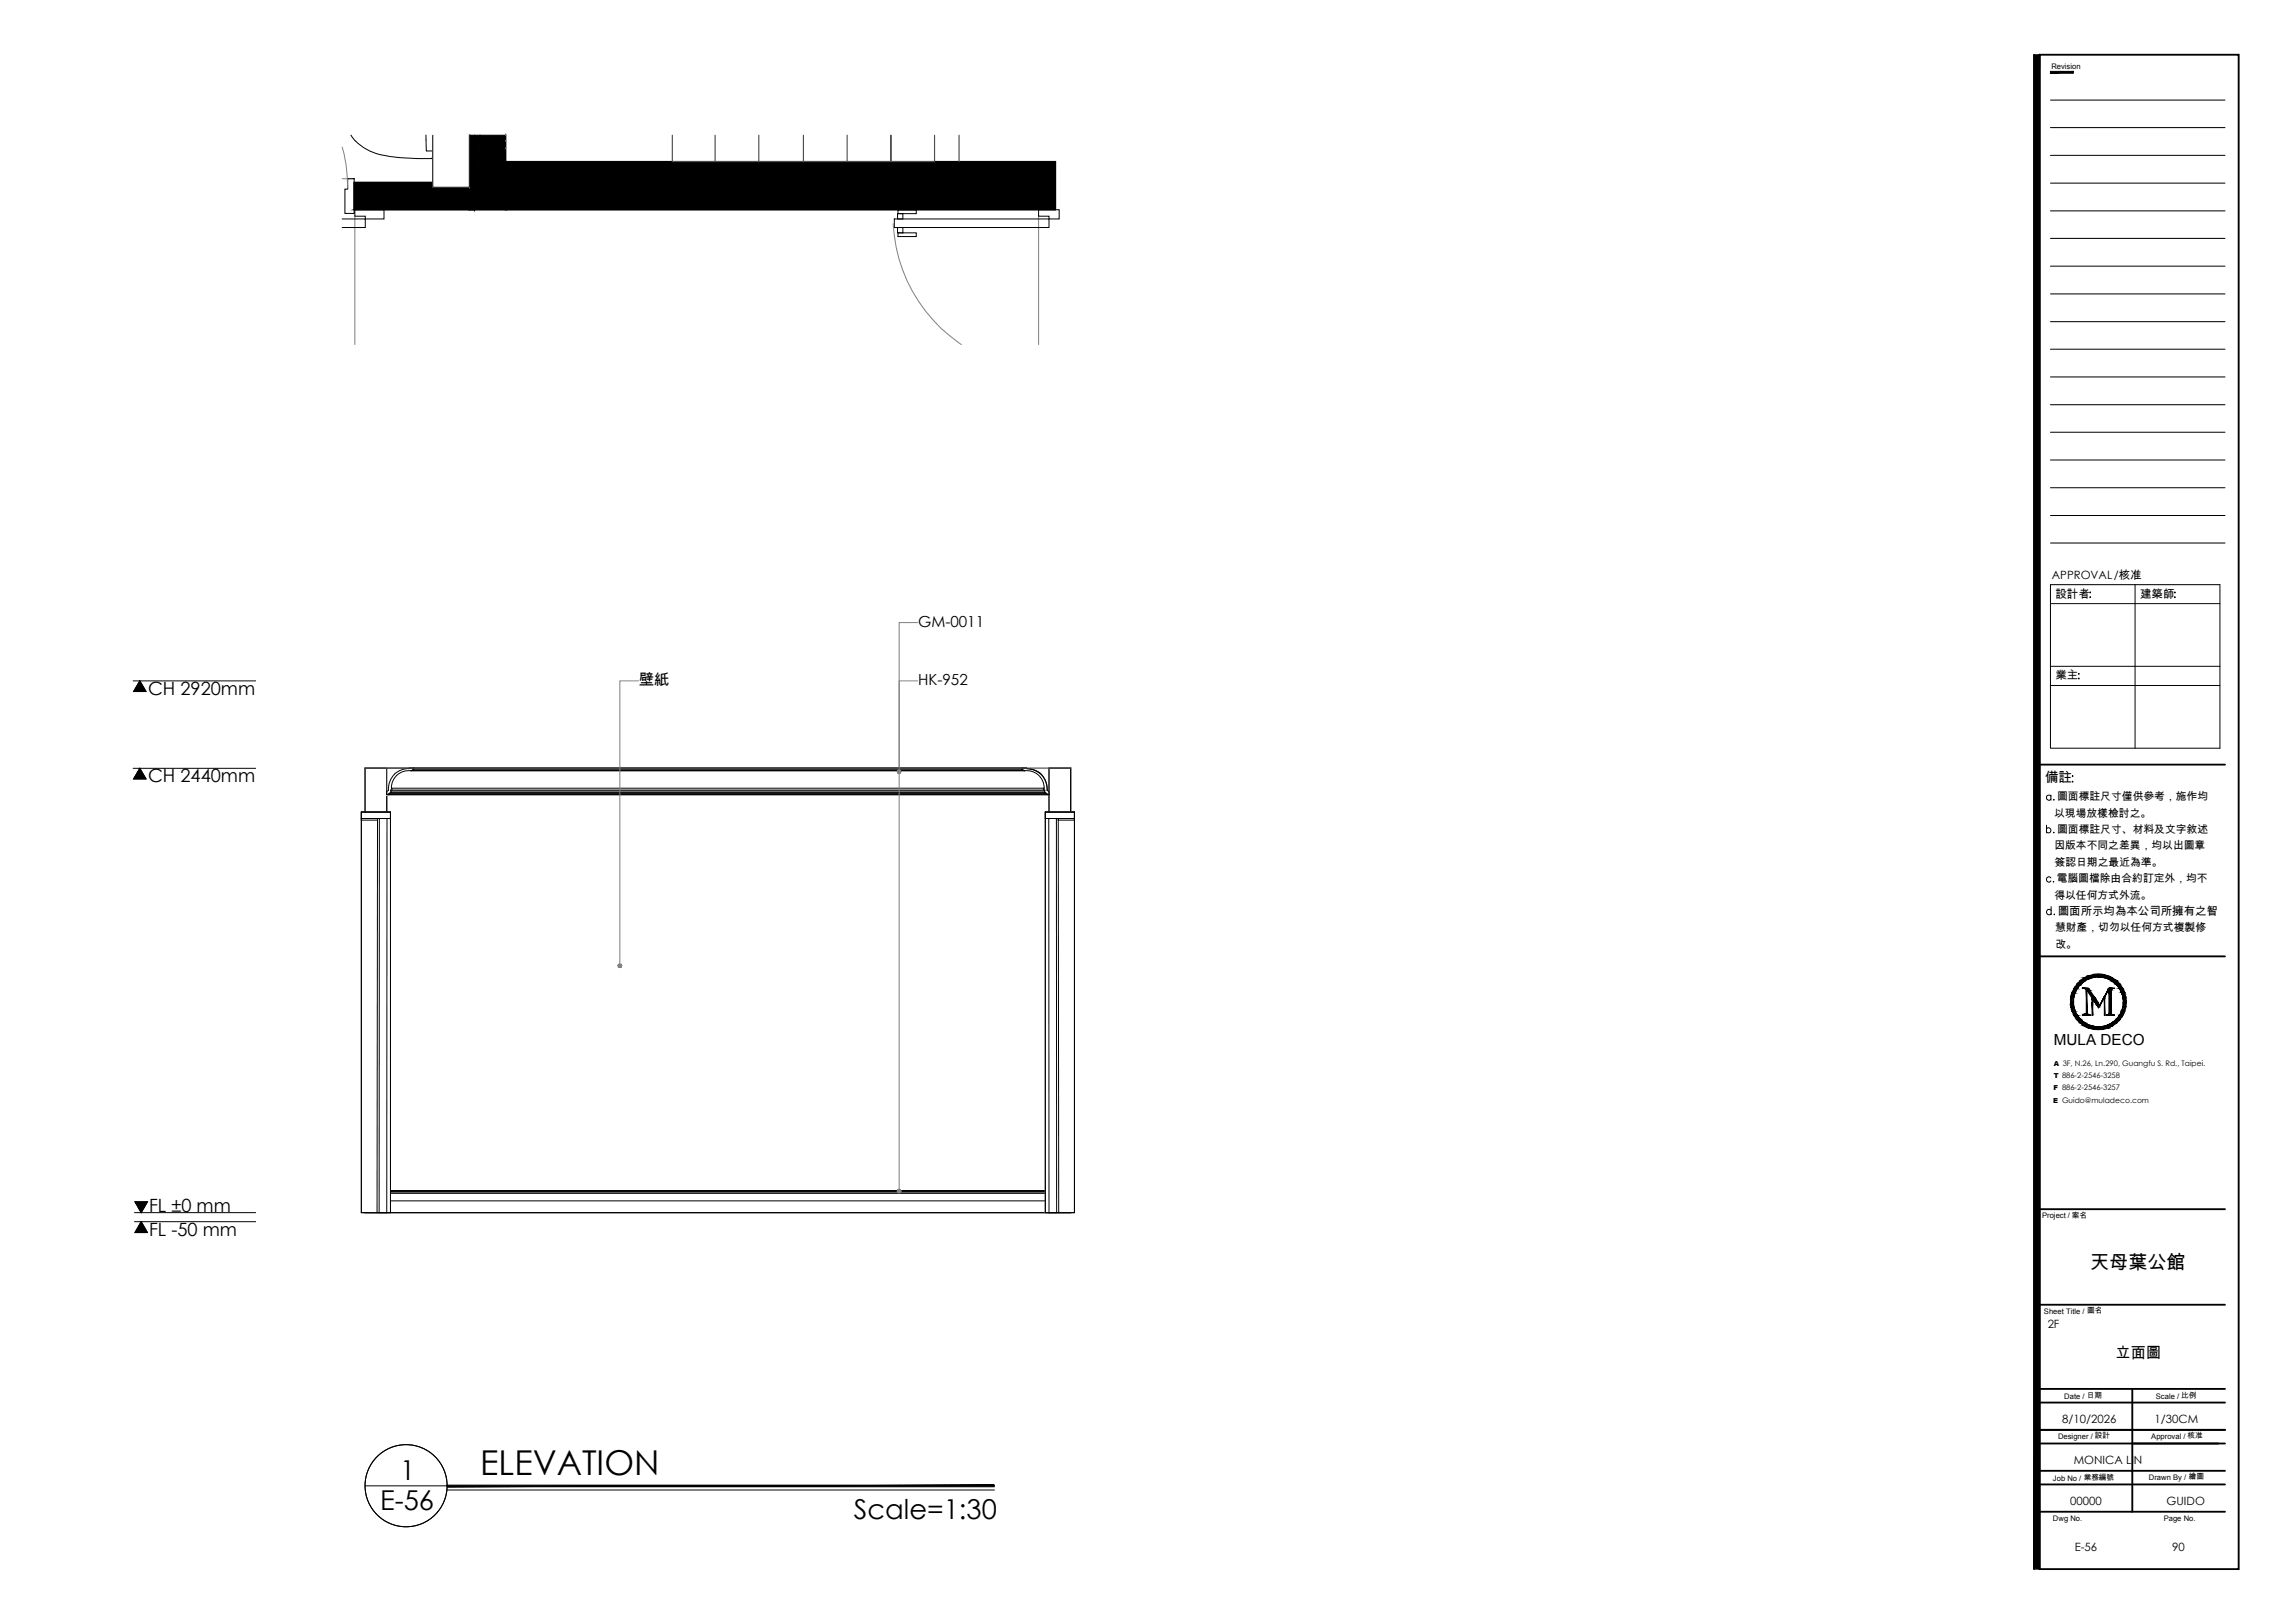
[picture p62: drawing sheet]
<svg xmlns="http://www.w3.org/2000/svg" width="420mm" height="297mm" viewBox="0 0 420 297" stroke-linecap="round" stroke-linejoin="round" font-family="sans-serif">
<defs><g id="words">
<text font-size="6.3" x="87.9" y="269.9">ELEVATION</text>
<g font-size="5">
<text x="73.3" y="270.9">1</text>
<text x="69.6" y="276.3">E-56</text>
<text x="156.3" y="278">Scale=1:30</text>
</g>
<text font-size="3.5" x="382.7" y="232.3">天母葉公館</text>
<g font-size="3.3">
<text x="27.1" y="127.1">CH 2920mm</text>
<text x="27.1" y="143.1">CH 2440mm</text>
<text x="27.3" y="221.7">FL ±0 mm</text>
<text x="27.3" y="226.2">FL -50 mm</text>
</g>
<g font-size="2.8">
<text x="168.1" y="114.7">GM-0011</text>
<text x="117" y="125.3">壁紙</text>
<text x="168.1" y="125.3">HK-952</text>
<text x="376" y="191.3">MULA DECO</text>
<text x="387.3" y="248.5">立面圖</text>
</g>
<text font-size="2.5" x="374.4" y="143.2">備註</text>
<g font-size="2.1">
<text x="375.7" y="106">APPROVAL/核准</text>
<text x="376.3" y="109.4">設計者</text>
<text x="391.8" y="109.4">建築師</text>
<text x="376.3" y="124.3">業主</text>
<text x="376.8" y="167.4">圖面所示均為本公司所擁有之智</text>
<text x="374.9" y="243.1">2F</text>
<text x="377.6" y="260.4">8/10/2026</text>
<text x="394.4" y="260.4">1/30CM</text>
<text x="379.7" y="267.9">MONICA LIN</text>
<text x="379" y="275.4">00000</text>
<text x="396.6" y="275.4">GUIDO</text>
<text x="379.8" y="283.8">E-56</text>
<text x="397.7" y="283.8">90</text>
</g>
<g font-size="2">
<text x="376.1" y="149.5">以現場放樣檢討之。</text>
<text x="376.6" y="146.5">圖面標註尺寸僅供參考，施作均</text>
<text x="376.1" y="155.4">因版本不同之差異，均以出圖章</text>
<text x="376.6" y="152.4">圖面標註尺寸、材料及文字敘述</text>
<text x="376.2" y="158.4">簽認日期之最近為準。</text>
<text x="376.5" y="161.4">電腦圖檔除由合約訂定外，均不</text>
<text x="376.1" y="164.5">得以任何方式外流。</text>
<text x="376.2" y="170.4">慧財產，切勿以任何方式複製修</text>
<text x="376.3" y="173.4">改。</text>
</g>
<g font-size="1.4">
<text x="375.6" y="12.6">Revision</text>
<text x="373.9" y="222.9">Project / 案名</text>
<text x="374.2" y="240.4">Sheet Title / 圖名</text>
<text x="377.9" y="256.1">Date / 日期</text>
<text x="394.7" y="256.1">Scale / 比例</text>
<text x="376.8" y="263.4">Designer / 設計</text>
<text x="393.9" y="263.4">Approval / 核准</text>
<text x="375.9" y="271">Job No / 業務編號</text>
<text x="393.4" y="270.8">Drawn By / 繪圖</text>
<text x="375.9" y="278.3">Dwg No.</text>
<text x="396.1" y="278.3">Page No.</text>
</g>
<g font-size="1.3">
<text x="376" y="197.3">T 886-2-2546-3258</text>
<text x="376" y="195.1">A 3F, N.26, Ln.290, Guangfu S. Rd., Taipei.</text>
<text x="375.9" y="201.8">E Guido@muladeco.com</text>
<text x="375.9" y="199.5">F 886-2-2546-3257</text>
</g>
</g></defs>
<!-- layer: I-ELEV-TEXT -->
<path d="M24.4 124.6h22.4M25.6 124.6l1.1 2h-2.2zM24.4 140.6h22.4M25.6 140.6l1.1 2h-2.2zM24.7 219.9h2.3l-1.1 2zM24.6 221.9h22.2M24.6 223.6h22.2M25.9 223.6l1.1 2h-2.3z" fill="none" stroke="#000" stroke-width=".18"/>
<path d="M25.6 124.6l1.1 2h-2.2zM25.6 140.6l1.1 2h-2.2zM24.7 219.9h2.3l-1.1 2zM25.9 223.6l1.1 2h-2.3z" fill="#000" stroke="#000" stroke-width=".18"/>
<!-- layer: I-WALL -->
<path d="M85.9 38.4v-5h-21.1v5h22.1M85.9 24.8v13.6h6.7v-13.6M92.6 36.6v-7h100.6v8.8h-100.6" fill="none" stroke="#000" stroke-width=".25"/>
<!-- layer: I-WALL-HATCH -->
<g fill="#000" stroke="#000" stroke-width=".18">
<path d="M85.9 24.8h.2l-.2 13.6zM86.9 24.8h1l-1 13.6z"/>
<path d="M64.8 33.4v5l21.1-5zM64.8 38.4l21.1-5v5z"/>
<path d="M86.9 24.8v13.6h-1zM86.1 24.8l-.2 13.6 1-13.6z"/>
<path d="M92.6 29.6v8.8l100.6-8.8zM92.6 38.4l100.6-8.8v8.8z"/>
<path d="M92.6 24.8v13.6h-5.7zM87.9 24.8l-1 13.6 5.7-13.6z"/>
</g>
<!-- layer: WALL1 -->
<path d="M92.6 27.2h.1M92.6 25.9h.1M92.6 24.8h.1" fill="none" stroke="#808080" stroke-width=".18"/>
<!-- layer: I-FL-STAIR -->
<path d="M123.1 24.8v4.8h48v-4.8M130.9 24.8v4.8M138.9 24.8v4.8M147.1 24.8v4.8M155.1 24.8v4.8M163.1 24.8v4.8v-4.8M175.6 24.8v4.8" fill="none" stroke="#4c4c4c" stroke-width=".21"/>
<!-- layer: WALL -->
<path d="M62.6 32.7h2.2M65 39.6v23.5M190.1 39.6v23.5" fill="none" stroke="#808080" stroke-width=".18"/>
<!-- layer: I-DOOR -->
<path d="M63.7 32.7h1.1v6.4h-1.7v-4.5h.6zM65 38.4h5.3v1.7h-3.4v-.5h-1.9zM164.3 39.1h1v1h-1zM164.4 38.4h3.4v.7h-3.4zM190.1 38.4h3.8v1.7h-1.8v-.5h-2zM62.6 40.1h4.3v1.5h-4.3M163.7 40.1h28.4v1.5h-28.4zM164.3 41.6h1v1h-1zM164.4 42.6h3.4v.7h-3.4z" fill="none" stroke="#000" stroke-width=".18"/>
<path d="M62.6 26.9a25.8 25.8 0 0 1 1.1 7.5M163.5 41a28.3 28.3 0 0 0 12.5 22.1" fill="none" stroke="#808080" stroke-width=".18"/>
<!-- layer: I-P-FIXT -->
<g fill="none" stroke="#000" stroke-width=".18">
<path d="M64.3 24.7a8.5 8.5 0 0 0 5.3 3.6 45.8 45.8 0 0 0 9.6 .7M78 24.7l.1 2.9h1.5M79.1 29h.1M79.2 24.8v9.5h6.7v-9.5v2.6M79.3 29h-.1M79.4 27.6h-.1M79.4 27.6h.1M79.5 24.8l-.1 2.8M79.6 27.6v.1M79.6 28.9l.1 .1M79.7 27.7v1.2M84.2 28.8h-.3"/>
<path d="M84.2 28.8h.6M84.3 28.7h.1M84.3 28.8l-5 .2M84.3 28.8h.1M84.6 28.7h-.3M84.6 28.7h.2M84.7 28.7h.1M84.8 28.7l-.5 .1M84.8 28.7h.1M85.9 27.4a1.33 1.33 0 0 1-1.1 1.3"/>
</g>
<path d="M79.2 24.8l6.7 9.5v-9.5zM79.2 24.8l6.7 9.5h-6.7z" fill="#fff" stroke="#fff" stroke-width=".18"/>
<!-- layer: I-ELEV1 -->
<path d="M66.8 140.6h4v81.3h-4zM192.1 140.6h3.9v81.3h-3.9z" fill="none" stroke="#000" stroke-width=".25"/>
<!-- layer: I-ELEV4 -->
<path d="M66.8 221.9h129.2" fill="none" stroke="#000" stroke-width=".18"/>
<!-- layer: I-ELEV252 -->
<g fill="none" stroke="#fff" stroke-width=".18">
<path d="M66.2 148.6v73.3M188.1 140.7l-117.3 4.7M188.2 140.7l-117.4 4.7M188.2 140.7l-117.4 4.7 117.5-4.7M188.3 140.7l-117.5 4.7M188.4 140.7l-117.6 4.7 117.7-4.7M188.5 140.7l-117.7 4.7M188.6 140.7l-117.8 4.7 117.8-4.7M188.7 140.7l-117.9 4.7 117.9-4.7M188.7 140.8l-117.9 4.6 118-4.6M188.8 140.8l-118 4.6M188.9 140.8l-118.1 4.6 118.2-4.6-118.2 4.6"/>
<path d="M189 140.8l-118.2 4.6 118.3-4.5M189.1 140.9l-118.3 4.5 118.4-4.5M189.3 140.9l-118.5 4.5M189.3 141l-118.5 4.4 118.6-4.4M189.4 141l-118.6 4.4 118.8-4.4M189.6 141l-118.8 4.4 118.8-4.3M189.7 141.1l-118.9 4.3 118.9-4.3M189.7 141.1l-118.9 4.3 119-4.3M189.8 141.2l-119 4.2 119.1-4.2M189.9 141.2l-119.1 4.2 119.2-4.1M190 141.3l-119.2 4.1 119.2-4.1M190.1 141.3l-119.3 4.1 119.3-4.1"/>
<path d="M190.1 141.3l-119.3 4.1 119.4-4M190.3 141.4l-119.5 4 119.6-3.9M190.4 141.5l-119.6 3.9 119.6-3.9M190.5 141.6l-119.7 3.8 119.7-3.8M190.5 141.6l-119.7 3.8 119.8-3.7M190.6 141.7l-119.8 3.7 119.9-3.6M190.7 141.8l-119.9 3.6 120-3.5M190.8 141.9l-120 3.5 120-3.4M196.7 148.6v73.3M192.1 217.9v4"/>
</g>
<g fill="#fff" stroke="#fff" stroke-width=".18">
<path d="M70.8 145.4l120.1-3.4z"/>
<path d="M70.8 217.9v4l121.3-4zM70.8 221.9l121.3-4v4z"/>
<path d="M66.2 148.6h5.3v73.3zM66.2 148.6v73.3h5.3z"/>
<path d="M191.4 148.6v73.3l5.3-73.3zM196.7 148.6v73.3h-5.3z"/>
<path d="M70.8 145.4l120.9-.8 .4 .3zM70.8 145.4h121.3v-.5z"/>
<path d="M70.8 145.4l120.9-1.5v.4zM70.8 145.4l120.9-.8v-.3z"/>
<path d="M70.8 145.4l120.8-1.8 .1 .1zM70.8 145.4l120.9-1.5v-.2z"/>
<path d="M70.8 145.4l120.7-2.1 .1 .2zM70.8 145.4l120.8-1.8v-.1z"/>
<path d="M70.8 145.4l120.7-2.3zM70.8 145.4l120.7-2.1v-.1z"/>
<path d="M70.8 145.4l120.7-2.4zM70.8 145.4l120.7-2.3z"/>
<path d="M70.8 145.4l120.6-2.6zM70.8 145.4l120.6-2.5z"/>
<path d="M70.8 145.4l120.5-2.7zM70.8 145.4l120.6-2.6z"/>
<path d="M70.8 145.4l120.4-2.8zM70.8 145.4l120.5-2.8z"/>
<path d="M70.8 145.4l120.4-2.9zM70.8 145.4l120.4-2.9z"/>
<path d="M70.8 145.4l120.3-3zM70.8 145.4l120.4-3z"/>
<path d="M70.8 145.4l120.2-3.2zM70.8 145.4l120.3-3.1z"/>
<path d="M70.8 145.4l120.2-3.2zM70.8 145.4l120.2-3.2z"/>
<path d="M70.8 145.4l120.1-3.3zM70.8 145.4l120.2-3.3z"/>
<path d="M70.8 140.6l117.2 .1-.1-.1zM70.8 140.6l117.2 .1-117.2 4.7z"/>
</g>
<g fill="none" stroke="#000" stroke-width=".18">
<path d="M66.2 148.6h5.3v73.3h-5.3zM66.2 148.6h5.3v1.2h-5.3zM66.2 149.8h2.9v.3h-2.9zM69.1 149.8l-.1 72.1M69.5 149.8h1.4l-.1 72.1h-1.4zM70.8 140.6h117.1l.1 .1h.7l.9 .3 1.3 1 .6 1.1 .2 1.5 .4 .3v.5h-121.3zM71.1 144.6l-.3 .3v.5h.3M71.1 145.4h120.6M71.3 145.3h120.3M71.4 145.1h120M71.5 144.8h119.8M71.5 144.8l.1 .2"/>
<path d="M71.6 144.6h119.6M71.7 144.2l.1 .3-.3 .1v.2M71.7 144.3h119.5M74.8 140.7a3.7 3.7 0 0 0-3.7 3.9M74.8 140.7l.1-.1h113l.1 .1M75.2 141.1a3.2 3.2 0 0 0-3.5 3.1M75.3 141.1h112.3M75.5 141h111.9M75.6 140.9h111.7M75.8 140.7h.1M75.8 140.6v.2l-.5 .3M187.1 140.7h.1"/>
<path d="M187.1 140.6v.2l.5 .3M187.6 141.1a3.2 3.2 0 0 1 3.6 3.1l-.2 .3 .3 .1v.2M188 140.7a3.7 3.7 0 0 1 3.7 3.9M191.2 145l.5 .3v.1M191.2 145h-119.7l-.4 .3v.1M191.3 144.8l-.1 .2M191.4 148.6h5.3v73.3h-5.3zM191.4 148.6h5.3v1.2h-5.3zM191.7 144.6l.4 .3v.5h-.4M192 149.8h1.4v72.1h-1.3zM193.7 149.8h3v.3h-3zM193.7 149.8l.1 72.1"/>
<path d="M70.8 217.9h121.3v4h-121.3v-4h121.3v4h-121.3zM70.8 219.8h121.3M70.8 218.4h121.3M70.8 218.3h121.3M70.8 218h121.3"/>
</g>
<!-- layer: I-DWGTITLE -->
<g fill="none" stroke="#000" stroke-width=".18">
<path d="M66.9 271.9h15M81.8 272.7h100.3"/>
<circle cx="74.3" cy="271.9" r="7.5"/>
</g>
<path d="M81.9 271.8v.3l100.1-.3zM81.9 272.1l100.1-.3v.3z" fill="#000" stroke="#000" stroke-width=".18"/>
<!-- layer: 0 -->
<g fill="#808080" stroke="#808080" stroke-width=".18">
<path d="M164.4 141.5l.2-.3v.3zM164.3 141.2l.1 .3 .2-.3zM164.4 141l.2 .2h-.3z"/>
<path d="M164.4 141l.2-.1v.3zM164.6 140.9v.3l.2-.2zM164.6 141.2l.2-.2 .2 .2z"/>
<path d="M164.6 141.2h.4l-.2 .3zM164.6 141.2v.3h.2z"/>
<path d="M164.4 218.2l.2-.2v.3zM164.3 218l.1 .2 .2-.2zM164.4 217.7l.2 .3h-.3z"/>
<path d="M164.4 217.7h.2v.3zM164.6 217.7v.3l.2-.3zM164.8 217.7l.2 .3h-.4z"/>
<path d="M164.6 218h.4l-.2 .2zM164.6 218v.3l.2-.1z"/>
<path d="M113.2 177l.3-.3v.4zM113.1 176.7l.1 .3 .3-.3zM113.2 176.5l.3 .2h-.4z"/>
<path d="M113.2 176.5l.3-.1v.3zM113.5 176.4v.3l.2-.2zM113.5 176.7l.2-.2 .1 .2z"/>
<path d="M113.5 176.7h.3l-.1 .3zM113.5 176.7v.4l.2-.1z"/>
</g>
<path d="M168 113.9h-3.4v27.3M116.9 124.6h-3.4v52.1M168 124.6h-3.4v93.4" fill="none" stroke="#808080" stroke-width=".18"/>
<!-- layer: I-ELEV2 -->
<path d="M66.8 140.6h129.2" fill="none" stroke="#4c4c4c" stroke-width=".21"/>
<!-- layer: 0 -->
<g fill="#000" stroke="#000" stroke-width=".18">
<path d="M383.3 178.3h1.7zM382.6 188.2h3.2l-.8 .2zM384.1 184.3h.2l-.1 .2zM388.1 185.8h.1z"/>
<path d="M372.4 10v277.2l1-277.2zM373.4 10v277.2h-1z"/>
<path d="M375.4 13.4h4.2v-.3zM375.4 13.1h4.2l-4.2 .3z"/>
<path d="M380.9 179.5l-.3 .6 .6-.6zM380.9 179.5l-.3 .6h-.3z"/>
<path d="M380.9 179.4h.4zM380.9 179.4l.3 .1z"/>
<path d="M381.3 179.7l-.4 .5 .5-.5zM380.7 180.2l.6-.5-.4 .5z"/>
<path d="M381.4 179.6h.2zM381.4 179.6l-.1 .1z"/>
<path d="M381.5 179l-.2 .4 .7-.4zM380.9 179.4l.6-.4-.2 .4z"/>
<path d="M381.9 179.3l-.3 .3 .5-.3zM381.4 179.6l.5-.3-.3 .3z"/>
<path d="M381.6 178.9h.6zM381.5 179h.5z"/>
<path d="M382.1 179.2h.3zM381.9 179.3h.2z"/>
<path d="M382.1 178.7l.1 .2 .6-.2zM381.6 178.9l.5-.2 .1 .2z"/>
<path d="M382.4 179.2l.5-.2h-.3zM382.1 179.2l.5-.2-.2 .2z"/>
<path d="M382.9 178.9h.6zM382.6 179h.3z"/>
<path d="M382.4 178.6l.4 .1 .8-.1zM382.1 178.7l.3-.1 .4 .1z"/>
<path d="M382.6 178.5h1.1zM382.4 178.6h1.2z"/>
<path d="M383.1 178.8h.6zM382.9 178.9h.6z"/>
<path d="M383.7 178.7l1.5 .1zM383.1 178.8l.6-.1 1.5 .1z"/>
<path d="M383.3 178.3l2.5 .2-.8-.2zM382.6 178.5l.7-.2 2.5 .2z"/>
<path d="M384.6 178.8l.8 .1zM384.6 178.8l.8 .1z"/>
<path d="M384.9 178.9l.8 .1zM384.9 178.9l.8 .1z"/>
<path d="M385.4 179l.8 .2zM385.4 179l.8 .2z"/>
<path d="M384.6 178.5l1.3 .1zM384.6 178.5l1.3 .1z"/>
<path d="M384.8 178.6l1.4 .1-.3-.1zM384.8 178.6l1.4 .1z"/>
<path d="M385.5 178.7l1.2 .2-.5-.2zM385.5 178.7l1.2 .2h-.6z"/>
<path d="M385.9 179.2l.5 .1zM385.9 179.2l.5 .1z"/>
<path d="M386.2 179.3l.8 .3zM386.2 179.3l.8 .3z"/>
<path d="M386.1 178.9l.7 .1zM386.1 178.9l.7 .1z"/>
<path d="M386.3 179l1.2 .4-.7-.4zM386.3 179l1.2 .4h-.5z"/>
<path d="M386.8 179.6l.3 .1zM386.8 179.6l.3 .1z"/>
<path d="M386.9 179.7l.7 .5-.5-.5zM386.9 179.7l.7 .5h-.1z"/>
<path d="M387 179.4l.5 .1zM387 179.4l.5 .1z"/>
<path d="M387.1 179.5l1 .6-.6-.6zM387.1 179.5l1 .6h-.4z"/>
<path d="M379.1 182.5h.3zM379.1 182.5h.3z"/>
<path d="M379.1 184.3h.3zM379.1 184.3h.3z"/>
<path d="M379.1 183.4l.3 .9-.1-.9zM379.1 183.4l.3 .9h-.3z"/>
<path d="M379.4 185.1h.2zM379.4 185.1h.2z"/>
<path d="M379.1 182.5l.2 .9 .1-.9zM379.1 182.5l.2 .9h-.2z"/>
<path d="M379.1 184.3l.5 .8-.2-.8zM379.1 184.3l.5 .8h-.2z"/>
<path d="M379.4 181.6h.2zM379.4 181.6h.2z"/>
<path d="M379.4 181.6v.9l.2-.9zM379.4 181.6v.9h-.3z"/>
<path d="M379.5 183.4l.2 .8-.1-.8zM379.5 183.4l.2 .8z"/>
<path d="M379.4 185.1l.7 .8-.5-.8zM379.4 185.1l.7 .8h-.3z"/>
<path d="M379.6 182.5v.9zM379.6 182.5v.9h-.1z"/>
<path d="M379.6 184.2l.3 .8zM379.6 184.2l.3 .8h-.1z"/>
<path d="M379.8 180.8h.3zM379.8 180.8h.3z"/>
<path d="M379.8 185.9h.3zM379.8 185.9h.3z"/>
<path d="M379.8 181.7h.1zM379.8 181.7h.1z"/>
<path d="M379.8 181.7l-.1 .8 .2-.8zM379.8 181.7l-.2 .8z"/>
<path d="M379.8 185l.1 .1zM379.8 185l.1 .1z"/>
<path d="M379.8 185.1l.5 .7-.4-.7zM379.8 185.1l.5 .7h-.1z"/>
<path d="M379.8 180.8l-.2 .8 .5-.8zM379.8 180.8l-.2 .8h-.2z"/>
<path d="M379.8 185.9l.8 .7-.5-.7zM379.8 185.9l.8 .7h-.3z"/>
<path d="M380.3 186.6h.3zM380.3 186.6h.3z"/>
<path d="M380.2 181l-.3 .7 .4-.7zM380.2 181l-.3 .7h-.1z"/>
<path d="M380.2 185.8h.2zM380.2 185.8h.2z"/>
<path d="M380.2 180.9h.2zM380.2 180.9l.1 .1z"/>
<path d="M380.2 185.8l.6 .6-.4-.6zM380.2 185.8l.6 .6h-.2z"/>
<path d="M380.3 180.1h.3zM380.3 180.1h.3z"/>
<path d="M380.3 180.1l-.2 .7 .5-.7zM380.3 180.1l-.2 .7h-.3z"/>
<path d="M380.3 186.6l.9 .6-.6-.6zM380.3 186.6l.9 .6h-.3z"/>
<path d="M380.6 180.3l-.2 .6 .4-.6zM380.6 180.3l-.2 .6h-.2z"/>
<path d="M380.6 186.4l.3 .1zM380.6 186.4l.3 .1z"/>
<path d="M380.7 180.2h.2zM380.6 180.3h.2z"/>
<path d="M380.7 186.5l.7 .5-.5-.5zM380.7 186.5l.7 .5z"/>
<path d="M380.9 187.2l.4 .1zM380.9 187.2l.4 .1z"/>
<path d="M380.9 187.3l1.1 .4-.7-.4zM380.9 187.3l1.1 .4h-.5z"/>
<path d="M381.3 187l.3 .1zM381.3 187l.3 .1z"/>
<path d="M381.4 187.1l.7 .3zM381.4 187.1l.7 .3z"/>
<path d="M381.5 187.7l.7 .1zM381.5 187.7l.7 .1z"/>
<path d="M382 181.3l.1 4.2v-4.2zM382 181.3l.1 4.2h-.1z"/>
<path d="M382 185.5h.1zM382 185.5h.1z"/>
<path d="M382 185.5l.1 .1zM382 185.5l.1 .1z"/>
<path d="M382 185.6h.1zM382 185.6h.1z"/>
<path d="M381.9 185.6l.3 .1zM381.9 185.6l.3 .1z"/>
<path d="M381.9 187.4l.5 .2zM381.9 187.4l.5 .2z"/>
<path d="M381.9 185.7h.3zM381.9 185.7h.3z"/>
<path d="M381.9 185.7h.4zM381.9 185.7h.4z"/>
<path d="M381.6 187.8l1.2 .2-.6-.2zM381.6 187.8l1.2 .2h-.7z"/>
<path d="M381.8 185.7h.5zM381.8 185.7h.5z"/>
<path d="M381.8 185.7h.5zM381.7 185.7h.6z"/>
<path d="M381.2 180.8l1.2 .1zM381.2 180.8l1.2 .1z"/>
<path d="M381.7 185.7l.7 .1zM381.7 185.7l.7 .1z"/>
<path d="M382.1 187.6l.8 .1zM382.1 187.6l.8 .1z"/>
<path d="M381.7 180.9l.9 .3-.2-.3zM381.7 180.9l.9 .3h-.6z"/>
<path d="M382.6 188.2l.7 .2h1.7zM383.3 188.4h1.7z"/>
<path d="M382 181.2l.6 .1zM382 181.2l.6 .1z"/>
<path d="M382.1 181.3l1.5 1.4-1-1.4zM382.1 181.3l1.5 1.4h-.6z"/>
<path d="M381.2 185.8h1.6zM381.2 185.8h1.6z"/>
<path d="M382.1 188l1.5 .2zM382.1 188l1.5 .2h-1.2z"/>
<path d="M382.6 187.7l.9 .2zM382.6 187.7l.9 .2z"/>
<path d="M383 182.8l.1 .6v-.6zM383 182.8l.1 .6h-.1z"/>
<path d="M383 183.4l.1 2.4v-2.4zM383 183.4l.1 2.4h-.1z"/>
<path d="M382.9 187.9h.8zM382.9 187.9h.8z"/>
<path d="M382.4 188.2h1.3zM382.4 188.2h1.3z"/>
<path d="M383 182.7l.7 .1-.1-.1zM383 182.7l.7 .1h-.7z"/>
<path d="M383.1 182.8l.9 .6-.3-.6zM383.1 182.8l.9 .6h-.5z"/>
<path d="M383.5 183.4l.9 .6-.4-.6zM383.5 183.4l.9 .6h-.5z"/>
<path d="M383.9 184l.4 .3 .2-.3zM383.9 184l.4 .3h-.2z"/>
<path d="M383.1 187.9l1.5 .1 .6-.1zM383.1 187.9l1.5 .1z"/>
<path d="M385.1 182.6l-.6 1.4 .8-1.4zM385.1 182.6l-.7 1.4z"/>
<path d="M385.2 182.4l.1 .2v-.2zM385.2 182.4l.1 .2h-.2z"/>
<path d="M385.3 182.6v3.2zM385.3 182.6v3.2z"/>
<path d="M384.9 187.9h.5zM384.6 187.9h.6z"/>
<path d="M385.4 187.7v.2l.3-.2zM384.9 187.9l.5-.2v.2z"/>
<path d="M384.8 188.2h1.1zM384.6 188.2h1.2z"/>
<path d="M386 181l-.7 1.4zM386 181l-.7 1.4h-.1z"/>
<path d="M385.5 188l.4 .2 .3-.2zM384.8 188.2l.7-.2 .4 .2z"/>
<path d="M385.7 187.7l.5-.1h-.3zM385.4 187.7l.5-.1-.2 .1z"/>
<path d="M386.2 187.4v.2l.2-.2zM385.9 187.6l.3-.2v.2z"/>
<path d="M386.1 181.2l.5 4.2v-4.2zM386.1 181.2l.5 4.2h-.5z"/>
<path d="M386.1 185.4l.5 .1zM386.1 185.4l.5 .1z"/>
<path d="M386.1 185.5l.5 .1zM386.1 185.5l.5 .1z"/>
<path d="M386.1 185.6h.5zM386.1 185.6h.5z"/>
<path d="M386.1 185.6l.5 .1zM386.1 185.6l.5 .1z"/>
<path d="M386 185.7h.7zM386 185.7h.7z"/>
<path d="M386 185.7h.7zM386 185.7h.7z"/>
<path d="M386.1 181l.5 .2 .1-.2zM386.1 181l.5 .2h-.5z"/>
<path d="M386 185.7h.7zM385.9 185.7h.8z"/>
<path d="M385.9 185.7h.9zM385.9 185.7h.9z"/>
<path d="M386.1 187.8l.1 .2 .5-.2zM385.5 188l.6-.2 .1 .2z"/>
<path d="M386.1 180.9h.7zM386.1 180.9l.6 .1h-.7z"/>
<path d="M385.9 185.7h1zM385.8 185.7h1.1z"/>
<path d="M386.3 187.7h.5zM386.1 187.8h.6z"/>
<path d="M386.4 187.4l.6-.3h-.2zM386.2 187.4l.6-.3-.4 .3z"/>
<path d="M386.9 187h.2zM386.8 187.1h.2z"/>
<path d="M386.1 180.8l1 .1zM386.1 180.8l1 .1h-1z"/>
<path d="M385.6 185.7l1.5 .1zM385.6 185.7l1.5 .1z"/>
<path d="M387 187.3l-.2 .4 .7-.4zM386.3 187.7l.7-.4-.2 .4z"/>
<path d="M387.1 187.2h.4zM387.1 187.2l.4 .1z"/>
<path d="M387.5 180.2l.2 .1zM387.5 180.2l.2 .1z"/>
<path d="M387.5 186.5l-.4 .5 .5-.5zM386.9 187l.6-.5-.4 .5z"/>
<path d="M387.5 180.3l.6 .6-.4-.6zM387.5 180.3l.6 .6h-.1z"/>
<path d="M387.5 186.4h.2zM387.5 186.4l.1 .1h-.1z"/>
<path d="M387.7 180.1h.4zM387.7 180.1h.4z"/>
<path d="M387.8 180.1l.8 .7-.5-.7zM387.8 180.1l.8 .7h-.3z"/>
<path d="M387.8 186.6h.3zM387.7 186.6h.4z"/>
<path d="M387.7 186.6l-.2 .6 .6-.6zM387.1 187.2l.6-.6-.2 .6z"/>
<path d="M388 180.9l.2 .1zM388 180.9l.2 .1z"/>
<path d="M388 185.8l-.3 .6 .4-.6zM388 185.8l-.3 .6h-.2z"/>
<path d="M388.1 181l.4 .7-.3-.7zM388.1 181l.4 .7h-.1z"/>
<path d="M388.3 180.8h.3zM388.3 180.8h.3z"/>
<path d="M388.3 185.9h.3zM388.3 185.9h.3z"/>
<path d="M388.4 181.7h.1zM388.4 181.7h.1z"/>
<path d="M388.4 181.7l.4 .8zM388.4 181.7l.4 .8h-.2z"/>
<path d="M388.4 185l.1 .1zM388.4 185l.1 .1z"/>
<path d="M388.4 185.1l-.2 .7 .3-.7zM388.4 185.1l-.2 .7h-.1z"/>
<path d="M388.3 180.8l.7 .8-.4-.8zM388.3 180.8l.7 .8h-.3z"/>
<path d="M388.3 185.9l-.2 .7 .5-.7zM388.3 185.9l-.2 .7h-.3z"/>
<path d="M388.6 182.5h.2zM388.6 182.5h.2z"/>
<path d="M388.6 184.2h.2zM388.6 184.2h.2z"/>
<path d="M388.7 185.1h.3zM388.7 185.1h.3z"/>
<path d="M388.6 182.5l.3 .9-.1-.9zM388.6 182.5l.3 .9h-.2z"/>
<path d="M388.6 184.2l-.1 .8 .3-.8zM388.6 184.2l-.2 .8z"/>
<path d="M388.7 183.4l.1 .8 .1-.8zM388.7 183.4l.1 .8h-.2z"/>
<path d="M388.9 182.5h.3zM388.9 182.5h.3z"/>
<path d="M388.9 184.3h.3zM388.9 184.3h.3z"/>
<path d="M388.7 181.6h.3zM388.7 181.6h.3z"/>
<path d="M388.7 181.6l.5 .9-.2-.9zM388.7 181.6l.5 .9h-.3z"/>
<path d="M388.7 185.1l-.1 .8 .4-.8zM388.7 185.1l-.1 .8h-.3z"/>
<path d="M388.9 182.5l.4 .9-.1-.9zM388.9 182.5l.4 .9h-.3z"/>
<path d="M388.9 184.3l.1 .8 .2-.8zM388.9 184.3l.1 .8h-.3z"/>
<path d="M389 183.4l.2 .9 .1-.9zM389 183.4l.2 .9h-.3z"/>
</g>
<g fill="none" stroke="#000" stroke-width=".34">
<path d="M372.4 10v277.2M373.4 10h36.5v277.2h-36.5zM373.4 10v277.2M373.4 139.9h34M373.4 175h34M373.4 221.3h34M373.4 238.8h34M373.4 256.7h34M373.4 254.2h34M390.4 254.2v22.5M373.4 264.2h34M373.4 261.7h34"/>
<path d="M373.4 276.7h34M373.4 269.2h34M373.4 271.7h34"/>
</g>
<g fill="none" stroke="#000" stroke-width=".18">
<path d="M375.4 18.3h32M375.4 23.4h32M375.4 28.4h32M375.4 33.5h32M375.4 38.6h32M375.4 53.8h32M375.4 48.7h32M375.4 43.6h32M375.4 58.9h32M375.4 79.1h32M375.4 74.1h32M375.4 69h32"/>
<path d="M375.4 63.9h32M375.4 84.2h32M375.4 89.3h32M375.4 94.3h32M375.4 99.4h32M375.4 107h31v29.9h-31zM375.4 110.5h31M382.6 108.4h.2zM382.6 109.3h.2zM390.9 107v29.9M398.1 109.3h.2zM398.2 108.4v.1z"/>
<path d="M375.4 121.9h31M375.4 125.5h31M380.5 124.2h.1zM380.6 123.3v.1zM374.7 151.7a.45 .45 0 0 1 .6 0 .45 .45 0 0 1 0 .6 .45 .45 0 0 1-.6 0M374.7 151v1.4M375.5 145.7a.45 .45 0 0 0-.7-.1 .45 .45 0 0 0 0 .7 .45 .45 0 0 0 .7-.1M375.5 145.5v1M376 146.3l-.1 .1h.2M376 152.3l-.1 .1h.2M379.4 142.1h.1zM379.5 143v.2z"/>
<path d="M375.5 160.7a.45 .45 0 0 0-.7-.1 .45 .45 0 0 0 0 .7 .45 .45 0 0 0 .7-.1M375.5 166.7a.47 .47 0 0 0-.7-.1 .47 .47 0 0 0 0 .7 .47 .47 0 0 0 .7-.1M375.5 165.9v1.5M375.9 161.3v.1h.1M376.1 167.3l-.1 .1h.2"/>
</g>
<use href="#words"/>
</svg>
